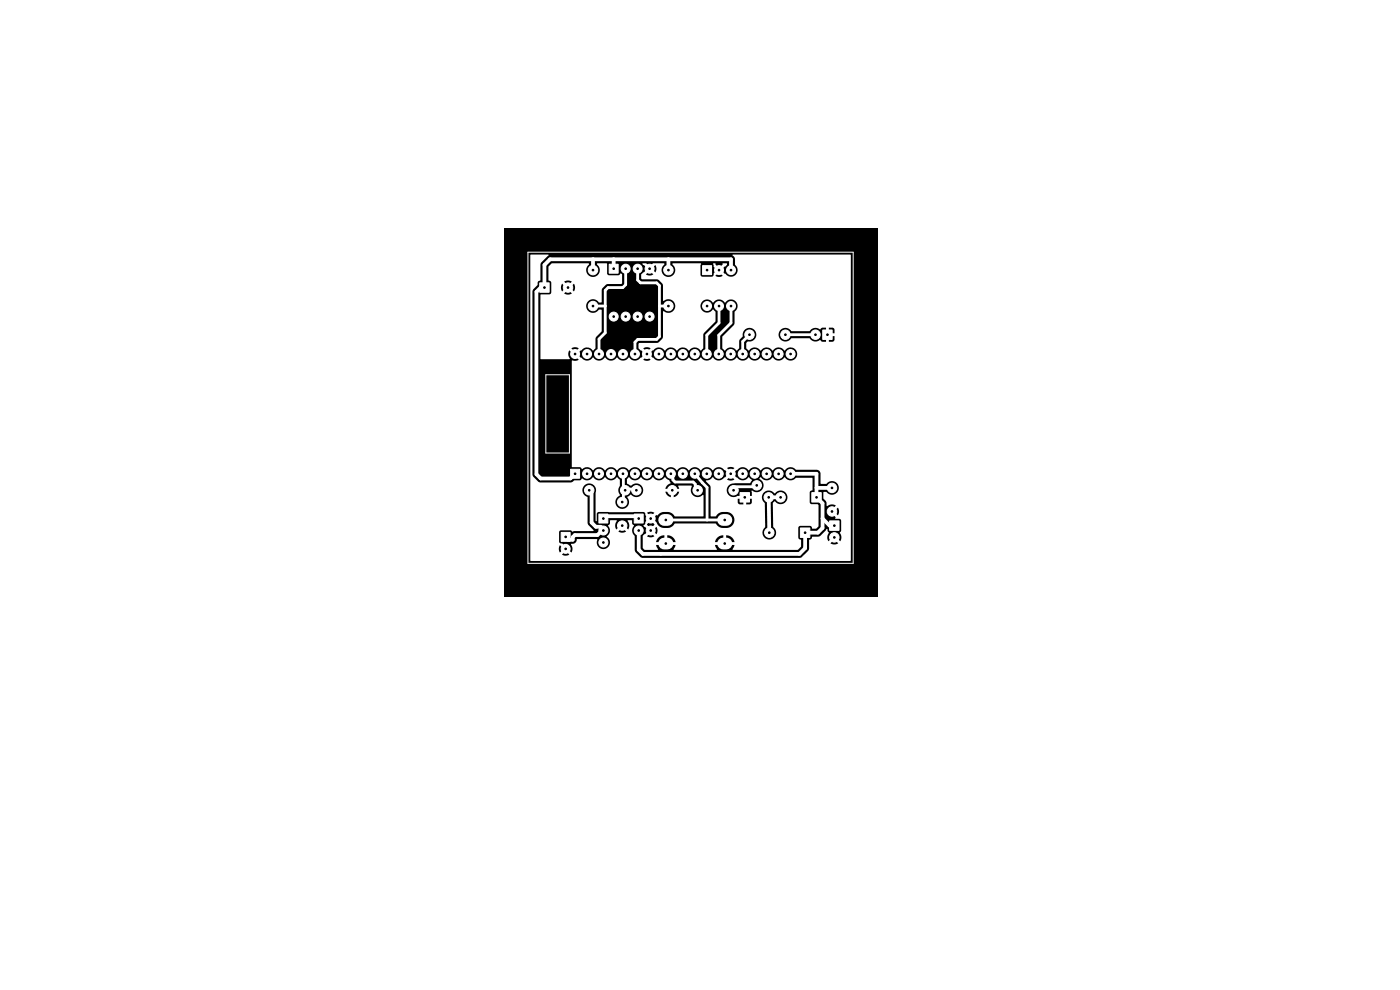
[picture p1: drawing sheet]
<svg xmlns="http://www.w3.org/2000/svg" width="297mm" height="210mm" viewBox="0 0 297 210" stroke-linecap="round" stroke-linejoin="round" font-family="sans-serif">
<path d="M106.9 48.4h79.2v78.2h-79.2z" fill="#000"/>
<g fill="#fff" stroke="#fff" stroke-width=".21">
<path d="M121 99.6h1.9v1.9h-1.9z"/>
<path d="M174.5 70h2v2h-2z"/>
<path d="M176 110.5h2v2h-2z"/>
<path d="M134.5 109.1h1.9v1.9h-1.9z"/>
<path d="M169.8 112h2v2h-2z"/>
<path d="M114.5 60h2v2h-2z"/>
<path d="M127 109.1h1.9v1.9h-1.9z"/>
<path d="M129.2 56.1h1.9v1.9h-1.9z"/>
<path d="M149 56.4h1.9v1.9h-1.9z"/>
<path d="M119 112.9h1.9v1.9h-1.9z"/>
<path d="M157 104.5h2v2h-2z"/>
<path d="M172.2 104.5h2v2h-2z"/>
<circle cx="124.5" cy="100.5" r=".95"/>
<circle cx="127.1" cy="100.5" r=".95"/>
<circle cx="129.6" cy="100.5" r=".95"/>
<circle cx="132.2" cy="100.5" r=".95"/>
<circle cx="134.7" cy="100.5" r=".95"/>
<circle cx="137.2" cy="100.5" r=".95"/>
<circle cx="139.8" cy="100.5" r=".95"/>
<circle cx="142.3" cy="100.5" r=".95"/>
<circle cx="144.9" cy="100.5" r=".95"/>
<circle cx="147.4" cy="100.5" r=".95"/>
<circle cx="149.9" cy="100.5" r=".95"/>
<circle cx="152.5" cy="100.5" r=".95"/>
<circle cx="155" cy="100.5" r=".95"/>
<circle cx="157.6" cy="100.5" r=".95"/>
<circle cx="160.1" cy="100.5" r=".95"/>
<circle cx="162.6" cy="100.5" r=".95"/>
<circle cx="165.2" cy="100.5" r=".95"/>
<circle cx="167.7" cy="100.5" r=".95"/>
<circle cx="122" cy="75.1" r=".95"/>
<circle cx="124.5" cy="75.1" r=".95"/>
<circle cx="127.1" cy="75.1" r=".95"/>
<circle cx="129.6" cy="75.1" r=".95"/>
<circle cx="132.2" cy="75.1" r=".95"/>
<circle cx="134.7" cy="75.1" r=".95"/>
<circle cx="137.2" cy="75.1" r=".95"/>
<circle cx="139.8" cy="75.1" r=".95"/>
<circle cx="142.3" cy="75.1" r=".95"/>
<circle cx="144.9" cy="75.1" r=".95"/>
<circle cx="147.4" cy="75.1" r=".95"/>
<circle cx="149.9" cy="75.1" r=".95"/>
<circle cx="152.5" cy="75.1" r=".95"/>
<circle cx="155" cy="75.1" r=".95"/>
<circle cx="157.6" cy="75.1" r=".95"/>
<circle cx="160.1" cy="75.1" r=".95"/>
<circle cx="162.6" cy="75.1" r=".95"/>
<circle cx="165.2" cy="75.1" r=".95"/>
<circle cx="167.7" cy="75.1" r=".95"/>
<circle cx="173" cy="71" r="1"/>
<circle cx="141.8" cy="57.3" r="1"/>
<circle cx="141.8" cy="64.9" r="1"/>
<circle cx="177" cy="114" r="1"/>
<circle cx="138" cy="110" r=".95"/>
<circle cx="135.5" cy="112.5" r=".95"/>
<circle cx="138" cy="112.5" r=".95"/>
<circle cx="163.2" cy="113" r="1"/>
<circle cx="125" cy="104" r="1"/>
<circle cx="132.6" cy="104" r="1"/>
<circle cx="120.5" cy="61" r="1"/>
<circle cx="148" cy="104" r="1"/>
<circle cx="155.6" cy="104" r="1"/>
<circle cx="159" cy="71" r="1"/>
<circle cx="166.6" cy="71" r="1"/>
<circle cx="125.8" cy="57.3" r="1"/>
<circle cx="125.8" cy="64.9" r="1"/>
<circle cx="128" cy="112.5" r=".95"/>
<circle cx="128" cy="115.1" r=".95"/>
<circle cx="132.7" cy="57" r=".95"/>
<circle cx="135.3" cy="57" r=".95"/>
<circle cx="137.8" cy="57" r=".95"/>
<circle cx="130.2" cy="67.2" r=".95"/>
<circle cx="132.7" cy="67.2" r=".95"/>
<circle cx="135.3" cy="67.2" r=".95"/>
<circle cx="137.8" cy="67.2" r=".95"/>
<circle cx="152.5" cy="57.3" r=".95"/>
<circle cx="155.1" cy="57.3" r=".95"/>
<circle cx="150" cy="64.9" r=".95"/>
<circle cx="152.5" cy="64.9" r=".95"/>
<circle cx="155.1" cy="64.9" r=".95"/>
<circle cx="135" cy="104" r="1"/>
<circle cx="142.6" cy="104" r="1"/>
<circle cx="132" cy="106.5" r="1"/>
<circle cx="132" cy="111.5" r="1"/>
<circle cx="120" cy="116.4" r=".95"/>
<circle cx="176.5" cy="103.5" r="1"/>
<circle cx="176.5" cy="108.5" r="1"/>
<circle cx="160.5" cy="103" r="1"/>
<circle cx="163.1" cy="105.5" r="1"/>
<circle cx="165.6" cy="105.5" r="1"/>
</g>
<path d="M140.9 115.3h.7M140.9 110.3h.7M153.4 115.3h.7M153.4 110.3h.7" fill="none" stroke="#fff" stroke-width="2.5"/>
<path d="M125.8 55v2.3M130.2 55v2M141.8 55v2.3M155.1 57.3v-2.3h-38.4l-1.2 1.2v4.8h-.8l-.9 .9v38.7l.9 .9h6.3l1-1M125.5 104.8v6.1l.9 .9h1.1M127.2 113l-.5 .5h-4.7l-.5 .5v.5h-1M128.7 109.5h6.5M165.6 105.5h-2.5l.1 7.5M167.7 100.5h5.5v5l1.3 1.3v5.2l-1 1h-2.7v3.3l-1.2 1.2h-33.2l-.9-.9v-4.1M173.2 103.5h3.3M174.5 110l1.5 1.5h1" fill="none" stroke="#fff" stroke-width=".8"/>
<g fill="none" stroke="#fff" stroke-width=".6">
<path d="M132.7 57v3.4l-.6 .6h-3.1l-.6 .6v9l-1.3 1.3v3.2M135.3 57v2.4l.6 .6h3.4l.6 .6v10.8l-.6 .6h-4l-.6 .6v2.5M125.8 64.9h2.6M139.9 64.9h1.9M152.5 64.9v3.6l-2.6 2.6v4M155.1 64.9v3.6l-2.6 2.6v4M159 71l-1.4 1.4v2.7M166.6 71h6.4M132.2 101.3v2M132.2 104.8v1M133.5 103.8h.8M141.2 110.3h12.5"/>
<path d="M142.8 101.3v.5l.4 .5h3.8l.5 .4v.6M147.4 100.5l2.6 2.9v6.9M156 103.3h3.7"/>
</g>
<g fill="#fff">
<path d="M112.5 54.1l3.8-.1 .1 .1-1.7 1.7-.1 3.7-.5 .3-.1 .7-.9 .9-.2 .4 .1 39 1.2 1.4 .4 .2h6.5l.7-.5h1.4l.3-.4a1.56 1.56 0 0 0 2.3-.3 1.52 1.52 0 0 0 2.6 0 1.52 1.52 0 0 0 2.5 0l.6 .5v1.3a2.2 2.2 0 0 0 0 2.1 1.46 1.46 0 0 0-.8 2 1.46 1.46 0 0 0 2.1 .6 1.46 1.46 0 0 0 .3-2.1v-.2l.8-.5a1.47 1.47 0 0 0 1.4 .5 1.47 1.47 0 0 0 1.1-1.1l4.8 .1a1.5 1.5 0 0 0 1.7 1.1 1.49 1.49 0 0 0 1.2-1.2h-1.2v1.2h-.6v-1.2h-5.9a1.48 1.48 0 0 0-.8-1.6 1.48 1.48 0 0 0-1.7 .3l-.9-.5v-.9l.4-.4a1.61 1.61 0 0 0 2.6 0 1.52 1.52 0 0 0 2.5 0 1.52 1.52 0 0 0 2.6 0l.3 .4a1.05 1.05 0 0 1 .8 1 1.48 1.48 0 0 0-1.1 1.1l1.2 .1a.4 .4 0 0 0 .1 .5 .4 .4 0 0 0 .5 0 .4 .4 0 0 0 0-.6h1.2l-.2-.6 .1-.1 2.7 .1a1.55 1.55 0 0 0 .4 2 1.55 1.55 0 0 0 2.1-.1v4.5h-6.1a1.69 1.69 0 0 0-1.4-.9l-1.6 .2-.6 .6-.2-.2-.8 .7-.4-.4 .7-.7a1.45 1.45 0 0 0-1.6 0l.8 .7-.5 .4-.6-.6v-.5l-.4-.2h-9.5l-.4 .4v1.4l-.2 .2v-5.9a1.49 1.49 0 0 0-.9-2.1 1.49 1.49 0 0 0-1.9 1 1.49 1.49 0 0 0 1 1.9v5.4l.2 .5 1.1 1.2h-4l-.4 .2-.5-.3h-2.2l-.2 .4v2l.2 .3 .5 .1 .6 .6-.4 .5-.7-.7a1.45 1.45 0 0 0 0 1.5l.7-.7 .4 .4-.7 .8a1.45 1.45 0 0 0 1.6-.1l-.7-.7 .4-.4 .7 .7a1.74 1.74 0 0 0-.1-1.8 1.1 1.1 0 0 0 1.3-1h4.3a1.44 1.44 0 0 0 .7 1.9 1.44 1.44 0 0 0 1.9-.6 1.44 1.44 0 0 0-.6-1.9l.5-.5 .2-.5h1.8a1.49 1.49 0 0 0 1.6 0l-.8-.9-.8 .9h-1.8v-.6l-.4-.7 .4-.3v-.8h1.3l.2 .1a1.54 1.54 0 0 0-.2 1.8l.9-.7a.4 .4 0 0 0 .4 .3 .4 .4 0 0 0 .4-.4l.9 .8a1.78 1.78 0 0 0-.1-1.9h.8l.1 .8 .4 .2a1.66 1.66 0 0 0 .1 2.3l.1 3.1 1.2 1.4 .4 .2h33.4l.4-.2 1.5-1.5 .1-1.4h4.5a1.49 1.49 0 0 0 1.6 0l-.8-.9-.8 .9h-4.5v-.8l.4-.2 .2-.4 1.6-.1 1.5-1.6 .1 .1 .1 .4 .2 .3a1.52 1.52 0 0 0-.1 1.8l.9-.7a.4 .4 0 0 0 .4 .3 .4 .4 0 0 0 .4-.4l.9 .8a2.39 2.39 0 0 0-.1-1.9l.3-.3-.1-2.3-.3-.2-.9-.1 .1-.2-.8-.9 .2-.1 .2-.3 .9 .8a1.49 1.49 0 0 0 0-1.6l-.9 .8-.2-.3-.2-.1 .8-.9a1.7 1.7 0 0 0-1.9 .1l-.1-.9-.6-.7v-1.3h.6a1.47 1.47 0 0 0 2.2 .1 1.47 1.47 0 0 0-.1-2.2 1.47 1.47 0 0 0-2.1 .3h-1.2v-2.2l-.5-.7-4.7-.1a1.55 1.55 0 0 0-2.5 .2 1.52 1.52 0 0 0-2.5 0 1.52 1.52 0 0 0-2.6 0 1.52 1.52 0 0 0-2.5 0 1.52 1.52 0 0 0-2.5-.1l-.8 .7-.4-.4 .7-.7a1.45 1.45 0 0 0-1.6 0l.7 .7-.4 .4-.8-.7a1.52 1.52 0 0 0-2.5 .1 1.52 1.52 0 0 0-2.6 0 1.52 1.52 0 0 0-2.5 0 1.52 1.52 0 0 0-2.5 0 1.52 1.52 0 0 0-2.6 0 1.52 1.52 0 0 0-2.5 0 1.52 1.52 0 0 0-2.6 0 1.52 1.52 0 0 0-2.5 0 1.52 1.52 0 0 0-2.5 0 1.52 1.52 0 0 0-2.6 0 1.52 1.52 0 0 0-2.5 0 1.55 1.55 0 0 0-2.3-.3l-.5-.4h-1.6l-.1-.1v-22.4l.1-.2 .9 .1 .5-.2-.7-.7 .4-.4 .7 .7a2.24 2.24 0 0 0 1.9 .5l.7-.6a1.61 1.61 0 0 0 2.6 0 1.52 1.52 0 0 0 2.5 0 1.52 1.52 0 0 0 2.6 0 1.52 1.52 0 0 0 2.5 .1l.7-.7 .5 .4-.7 .7a1.45 1.45 0 0 0 1.5 0l-.7-.7 .4-.4 .8 .7a1.8 1.8 0 0 0 2 .4l.6-.5a1.52 1.52 0 0 0 2.5 0 1.52 1.52 0 0 0 2.6 0 1.52 1.52 0 0 0 2.5 0 1.52 1.52 0 0 0 2.5 0 1.52 1.52 0 0 0 2.6 0 1.52 1.52 0 0 0 2.5 0 1.52 1.52 0 0 0 2.6 0 1.52 1.52 0 0 0 2.5 0 1.52 1.52 0 0 0 2.5 0 1.52 1.52 0 0 0 2.6 0 1.43 1.43 0 0 0 2.1 .3 1.43 1.43 0 0 0 0-2.2 1.43 1.43 0 0 0-2.2 .5 1.52 1.52 0 0 0-2.5 0 1.52 1.52 0 0 0-2.6 0 1.52 1.52 0 0 0-2.5 0l-.5-.5v-1.1a.76 .76 0 0 1 1-.4 1.45 1.45 0 0 0 1.2-1.5h4.7v.2a1.49 1.49 0 0 0 1.1 1.3 1.49 1.49 0 0 0 1.6-.6h3.9a1.57 1.57 0 0 0 2.2 .3l.4 .4h.8v-1.2l.3 .2 .3-.2v1.2l1-.1 .2-.4v-.7h-1.1l.1-.2-.1-.4h1.1v-.8l-.2-.3-1-.1v1.2l-.2-.1-.4 .1v-1.2h-.8l-.4 .4a1.68 1.68 0 0 0-2.3 .3h-3.8a1.46 1.46 0 0 0-1.6-.6 1.46 1.46 0 0 0-1.1 1.3h-4.7l-.1-.2a1.48 1.48 0 0 0-1.8-1.1 1.48 1.48 0 0 0-1.1 1.8l-.6 .7-.1 1.8-.5 .5a1.52 1.52 0 0 0-2.6 0l-.5-.5v-2.4l2.5-2.6 .1-2.7a1.46 1.46 0 0 0 .2-2.3 1.46 1.46 0 0 0-2.2 .3 1.52 1.52 0 0 0-2.6 0 1.43 1.43 0 0 0-2.1-.3 1.43 1.43 0 0 0 .1 2.2 1.43 1.43 0 0 0 2.1-.5l.5 .6v2l-2.5 2.5-.1 3.2-.6 .5a1.52 1.52 0 0 0-2.5 0 1.52 1.52 0 0 0-2.5 0 1.52 1.52 0 0 0-2.6 0 1.52 1.52 0 0 0-2.5-.1l-.8 .7-.4-.4 .7-.7a1.45 1.45 0 0 0-1.6 0l.8 .7-.5 .4-1.2-1.1 .1-1.1 3.9-.1 1.1-.9 .1-5.8a1.56 1.56 0 0 0 2.5-.8 1.45 1.45 0 0 0-.6-1.5 1.45 1.45 0 0 0-1.7 .1l-.2-.1v-3.2l-.2-.4-1-.8-3.3-.1-.1-.1-.1-.9 1.3-1.1 .4 .4-.6 .7a1.45 1.45 0 0 0 1.5 0l-.7-.7 .4-.4 .8 .7a1.45 1.45 0 0 0-.1-1.6l-.7 .7-.4-.4 .7-.6h2.2l.1 .2a1.48 1.48 0 0 0-.2 2.2 1.48 1.48 0 0 0 2.2 0 1.48 1.48 0 0 0-.2-2.2l.1-.2h5.8l.1 .1-.1 .3v2l.1 .3 .3 .1h2.2l.2-.2v-.5l.6-.6 .5 .4-.8 .7a1.44 1.44 0 0 0 1.6 0l-.7-.7 .4-.4 .8 .7a1.8 1.8 0 0 0 2 .4 1.49 1.49 0 0 0 .1-2.4v-1.2l-.2-.4-.3-.3 .1-.2 25 .1-.1 64.9h-67.8z"/>
<path d="M138.5 110.1l.9 1a1.73 1.73 0 0 0 1.4 .9h1.1a1.82 1.82 0 0 0 1.2-.9h8.7l.5 .5 .6 .3 1.3 .1a1.7 1.7 0 0 0 1.6-1.7 1.7 1.7 0 0 0-1.6-1.7h-1.1a1.82 1.82 0 0 0-1.2 .9h-1.1v-3h5.7l.4 .5h2.1l.4-.3 .1-.9h-1.2v1.2h-.6v-1.2h-1.2v.7h-5.7l-.1-3.3-1-1.2 1-.3 .5-.5a1.6 1.6 0 0 0 2.5 .1l.8-.7 .4 .4-.6 .7a1.45 1.45 0 0 0 1.5 0l-.7-.7 .4-.4 .8 .7a1.8 1.8 0 0 0 2 .4l.6-.5 .6 .7-.4 .6h-3.3a1.47 1.47 0 0 0-1.6 1.9 1.47 1.47 0 0 0 2.3 .8l1.2 .1a.4 .4 0 0 0 .2 .6 .4 .4 0 0 0 .5-.5h3.2l.1 .7 .5 .7 .1 5a1.48 1.48 0 0 0-.2 2.2 1.48 1.48 0 0 0 2.2-.1 1.48 1.48 0 0 0-.3-2.2v-5l.3-.3a1.54 1.54 0 0 0 1.8 .4 1.54 1.54 0 0 0 .9-1.6 1.55 1.55 0 0 0-2.7-.6 1.5 1.5 0 0 0-1.6-.5 1.5 1.5 0 0 0-1.1 1.3h-3.2l-.1-.2h1.2v-1.1a1.53 1.53 0 0 0 2.3-.4 1.53 1.53 0 0 0-.7-2.2l.3-.3a1.52 1.52 0 0 0 2.5 0 1.52 1.52 0 0 0 2.6 0 1.5 1.5 0 0 0 2.4 .2h3.5v2.5l-.6 .5v2.2l.3 .3 1.3 .1 .2 .2v4.5l-.5 .4h-.8l-.1-.3-.3-.2h-2.2l-.3 .2v2.3l.1 .2 .4 .2v1.5l-.7 .6h-13.7l-.1-.1 .4-.9h-1.5v-.6h1.5a1.74 1.74 0 0 0-1.8-1.4v1.1h-.6v-1.1h-.1a1.75 1.75 0 0 0-1.6 1.4h1.5v.6h-1.5l.4 .9-.1 .1h-9l-.1-.1 .4-.9h-1.5v-.6h1.5a1.75 1.75 0 0 0-1.7-1.4v1.1h-.7v-1.1h-.1a1.75 1.75 0 0 0-1.6 1.4h1.5v.6h-1.5l.3 1h-2.8l-.3-.4v-2.5l1.1-1.1 .5 .4-.7 .8a1.45 1.45 0 0 0 1.5 0l-.7-.8 .4-.4 .8 .7a1.45 1.45 0 0 0 0-1.6l-.8 .8-.4-.5 .7-.7-.7-.8z"/>
<path d="M136.9 110.7l.6-.6 .5 .4-.8 .7 .8 .8-.5 .5-1-1 .4-.3z"/>
<path d="M117 55.9h7.8l.1 .1a1.62 1.62 0 0 0 .1 2.5 1.48 1.48 0 0 0 2-.4 1.48 1.48 0 0 0-.3-2l.1-.2h1.9l.1 2.1 .2 .4h2.2l.5-.4 .3 .2v1.8l-.1 .2-3.1 .1-1 .8-.2 .4v2.5l-.5 .2a1.48 1.48 0 0 0-2.2-.4 1.48 1.48 0 0 0 0 2.3 1.48 1.48 0 0 0 2.2-.4l.5 .1v4.4l-1.2 1.4-.1 2.3-.4 .5a1.61 1.61 0 0 0-2.6-.1l-.8 .7-.4-.4 .7-.7a1.44 1.44 0 0 0-1.6 0l.7 .7-.4 .4-.7-.7a1.65 1.65 0 0 0 .1 1.8l-6.1 .1-.1-.1v-13.6l2-.1 .2-.3 .1-1.2h2l.2 .9 .8-.7 .4 .4-.7 .8a1.49 1.49 0 0 0 1.6 0l-.7-.8 .4-.4 .8 .7a1.49 1.49 0 0 0 0-1.6l-.8 .7-.4-.4 .7-.8a1.49 1.49 0 0 0-1.6 0l.7 .8-.4 .4-.8-.7-.2 .7h-2l-.1-1.1-.5-.4v-2.8z"/>
<path d="M151.3 55.9h.5l-.1 .2 .8 .7-.5 .4-.6-.6z"/>
<path d="M153.3 55.9h.8l.1 .2-1.2 1.1-.4-.4 .7-.7z"/>
<path d="M136.3 55.9h.8l.6 .6-.4 .4-.9-.7z"/>
</g>
<path d="M112 53.5h69v66h-69zM115.8 79.5h5v16.6h-5z" fill="none" stroke="#fff" stroke-width=".21"/>
<g fill="#000" stroke="#000" stroke-width=".21">
<circle cx="125.8" cy="57.3" r=".17"/>
<circle cx="130.2" cy="57" r=".18"/>
<circle cx="132.7" cy="57" r=".18"/>
<circle cx="135.3" cy="57" r=".18"/>
<circle cx="137.8" cy="57" r=".18"/>
<circle cx="141.8" cy="57.3" r=".17"/>
<circle cx="150" cy="57.3" r=".17"/>
<circle cx="152.5" cy="57.3" r=".17"/>
<circle cx="155.1" cy="57.3" r=".17"/>
<circle cx="115.5" cy="61" r=".17"/>
<circle cx="120.5" cy="61" r=".17"/>
<circle cx="122" cy="75.1" r=".17"/>
<circle cx="124.5" cy="75.1" r=".17"/>
<circle cx="125.8" cy="64.9" r=".17"/>
<circle cx="127.1" cy="75.1" r=".17"/>
<circle cx="129.6" cy="75.1" r=".17"/>
<circle cx="130.2" cy="67.2" r=".18"/>
<circle cx="132.2" cy="75.1" r=".17"/>
<circle cx="132.7" cy="67.2" r=".18"/>
<circle cx="134.7" cy="75.1" r=".17"/>
<circle cx="135.3" cy="67.2" r=".18"/>
<circle cx="137.2" cy="75.1" r=".17"/>
<circle cx="137.8" cy="67.2" r=".18"/>
<circle cx="139.8" cy="75.1" r=".17"/>
<circle cx="141.8" cy="64.9" r=".17"/>
<circle cx="142.3" cy="75.1" r=".17"/>
<circle cx="144.9" cy="75.1" r=".17"/>
<circle cx="147.4" cy="75.1" r=".17"/>
<circle cx="149.9" cy="75.1" r=".17"/>
<circle cx="150" cy="64.9" r=".17"/>
<circle cx="152.5" cy="75.1" r=".17"/>
<circle cx="152.5" cy="64.9" r=".17"/>
<circle cx="155" cy="75.1" r=".17"/>
<circle cx="155.1" cy="64.9" r=".17"/>
<circle cx="157.6" cy="75.1" r=".17"/>
<circle cx="159" cy="71" r=".17"/>
<circle cx="160.1" cy="75.1" r=".17"/>
<circle cx="162.6" cy="75.1" r=".17"/>
<circle cx="165.2" cy="75.1" r=".17"/>
<circle cx="166.6" cy="71" r=".17"/>
<circle cx="167.7" cy="75.1" r=".17"/>
<circle cx="173" cy="71" r=".18"/>
<circle cx="175.5" cy="71" r=".18"/>
<circle cx="120" cy="113.9" r=".17"/>
<circle cx="120" cy="116.4" r=".17"/>
<circle cx="122" cy="100.5" r=".17"/>
<circle cx="124.5" cy="100.5" r=".17"/>
<circle cx="125" cy="104" r=".17"/>
<circle cx="127.1" cy="100.5" r=".17"/>
<circle cx="128" cy="112.5" r=".17"/>
<circle cx="128" cy="110" r=".17"/>
<circle cx="128" cy="115.1" r=".17"/>
<circle cx="129.6" cy="100.5" r=".17"/>
<circle cx="132" cy="111.5" r=".18"/>
<circle cx="132" cy="106.5" r=".18"/>
<circle cx="132.2" cy="100.5" r=".17"/>
<circle cx="132.6" cy="104" r=".17"/>
<circle cx="134.7" cy="100.5" r=".17"/>
<circle cx="135" cy="104" r=".17"/>
<circle cx="135.5" cy="110" r=".17"/>
<circle cx="135.5" cy="112.5" r=".17"/>
<circle cx="137.2" cy="100.5" r=".17"/>
<circle cx="138" cy="110" r=".17"/>
<circle cx="138" cy="112.5" r=".17"/>
<circle cx="139.8" cy="100.5" r=".17"/>
<circle cx="141.2" cy="115.3" r=".18"/>
<circle cx="141.2" cy="110.3" r=".18"/>
<circle cx="142.3" cy="100.5" r=".17"/>
<circle cx="142.6" cy="104" r=".17"/>
<circle cx="144.9" cy="100.5" r=".17"/>
<circle cx="147.4" cy="100.5" r=".17"/>
<circle cx="148" cy="104" r=".17"/>
<circle cx="149.9" cy="100.5" r=".17"/>
<circle cx="152.5" cy="100.5" r=".17"/>
<circle cx="153.7" cy="115.3" r=".17"/>
<circle cx="153.7" cy="110.3" r=".17"/>
<circle cx="155" cy="100.5" r=".17"/>
<circle cx="155.6" cy="104" r=".17"/>
<circle cx="157.6" cy="100.5" r=".17"/>
<circle cx="158" cy="105.5" r=".17"/>
<circle cx="160.1" cy="100.5" r=".17"/>
<circle cx="160.5" cy="103" r=".17"/>
<circle cx="162.6" cy="100.5" r=".17"/>
<circle cx="163.1" cy="105.5" r=".17"/>
<circle cx="163.2" cy="113" r=".17"/>
<circle cx="165.2" cy="100.5" r=".17"/>
<circle cx="165.6" cy="105.5" r=".17"/>
<circle cx="167.7" cy="100.5" r=".17"/>
<circle cx="170.8" cy="113" r=".17"/>
<circle cx="173.2" cy="105.5" r=".17"/>
<circle cx="176.5" cy="103.5" r=".17"/>
<circle cx="176.5" cy="108.5" r=".18"/>
<circle cx="177" cy="114" r=".18"/>
<circle cx="177" cy="111.5" r=".18"/>
</g>
</svg>
